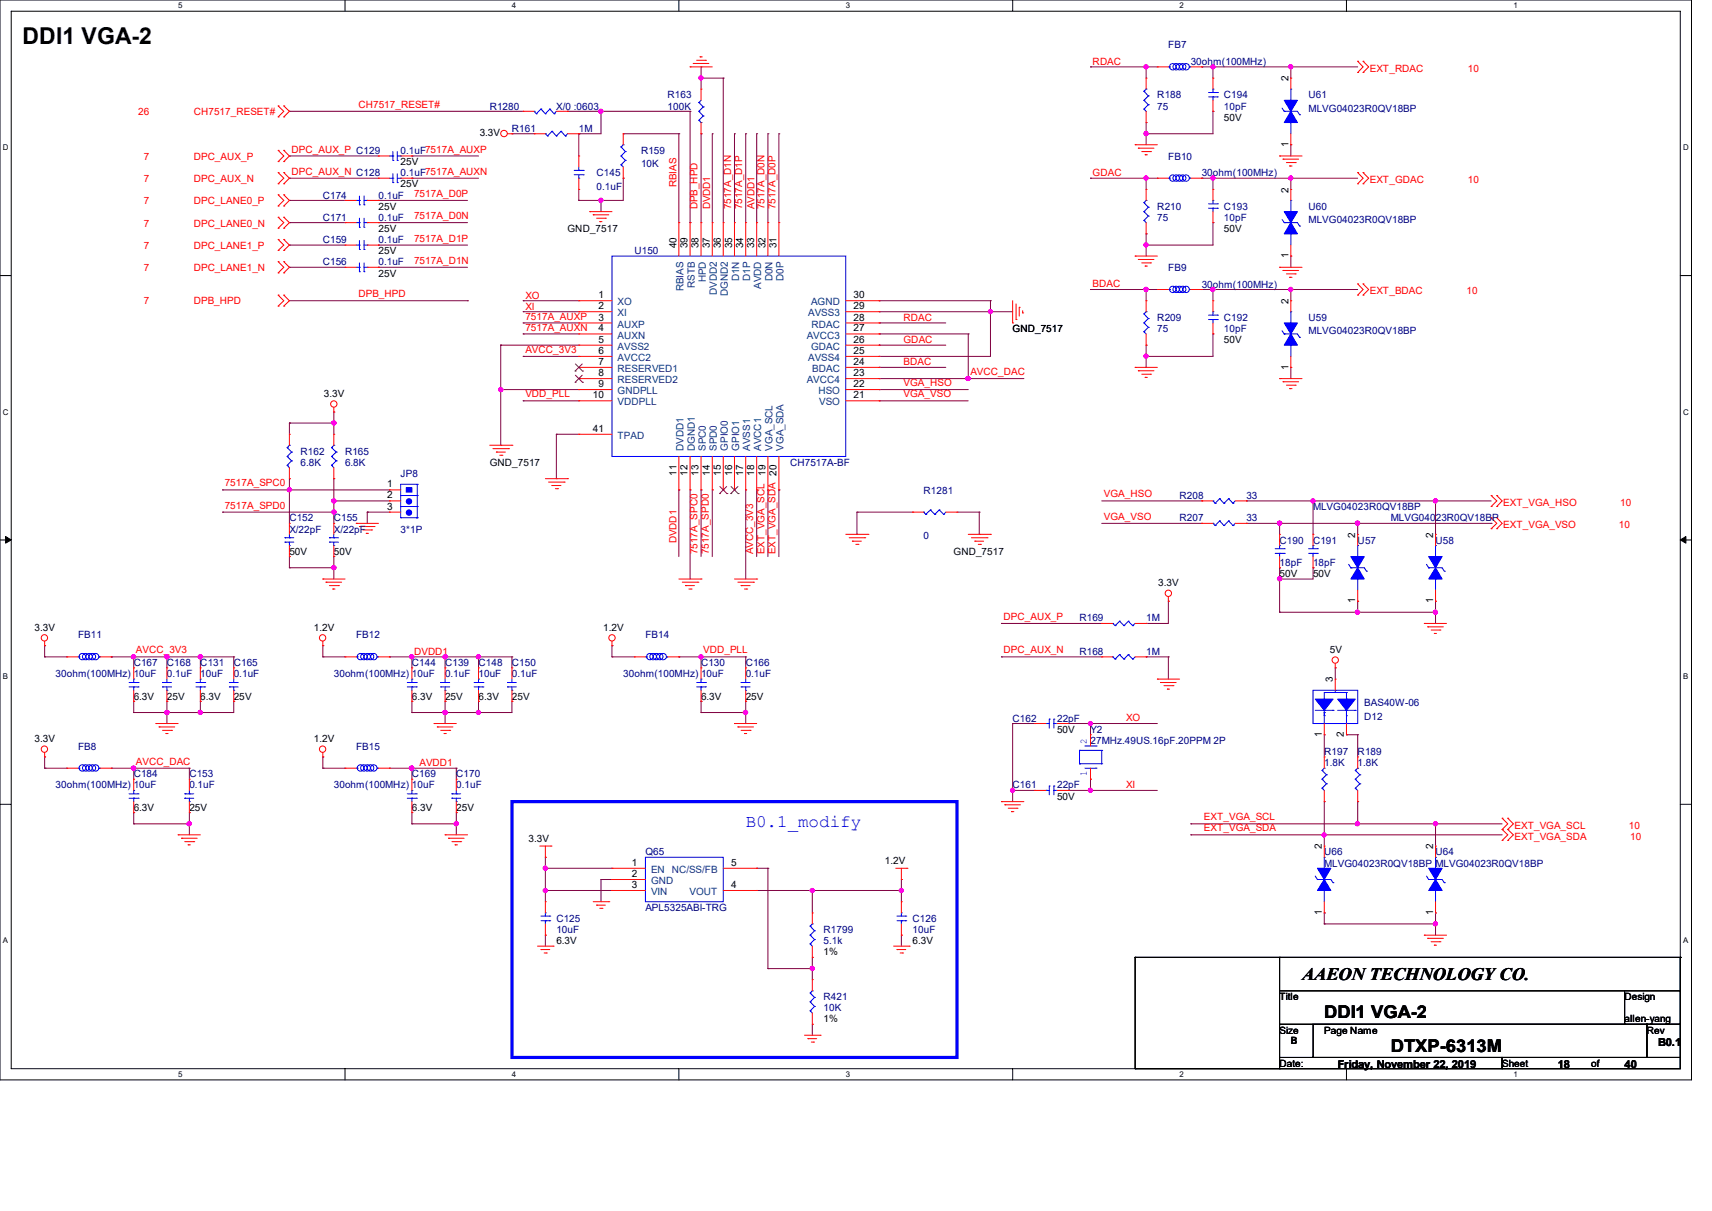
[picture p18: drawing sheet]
<svg xmlns="http://www.w3.org/2000/svg" width="297mm" height="210mm" viewBox="0 0 297 210" stroke-linecap="round" stroke-linejoin="round" font-family="sans-serif">
<defs><g id="words">
<text font-size="4" x="3.9" y="7.6">DDI1 VGA-2</text>
<text font-size="3" fill="#00f" x="129.4" y="143.3">B0.1_modify</text>
<g font-size="3">
<text x="225.9" y="169.9">AAEON TECHNOLOGY CO.</text>
<text x="229.7" y="176.6">DDI1 VGA-2</text>
<text x="241.3" y="182.4">DTXP-6313M</text>
</g>
<g font-size="1.9">
<text x="232.1" y="185.2">Friday, November 22, 2019</text>
<text x="270.3" y="185.2">18</text>
<text x="281.9" y="185.2">40</text>
<text x="287.7" y="181.3">B0.1</text>
</g>
<g font-size="1.7" fill="#f00">
<text x="189.6" y="11.2">RDAC</text>
<text x="237.7" y="12.4">EXT_RDAC</text>
<text x="254.6" y="12.4">10</text>
<text x="24" y="20">26</text>
<text x="33.6" y="20">CH7517_RESET#</text>
<text x="62.2" y="18.7">CH7517_RESET#</text>
<text x="24.9" y="27.7">7</text>
<text x="33.6" y="27.7">DPC_AUX_P</text>
<text x="50.6" y="26.5">DPC_AUX_P C129</text>
<text x="24.9" y="31.5">7</text>
<text x="24.9" y="35.4">7</text>
<text x="33.6" y="31.5">DPC_AUX_N</text>
<text x="33.6" y="35.4">DPC_LANE0_P</text>
<text x="50.6" y="30.3">DPC_AUX_N C128</text>
<text x="71.8" y="34.2">7517A_D0P</text>
<text x="117.4" y="32.5" transform="rotate(-90 117.4 32.5)">RBIAS</text>
<text x="189.6" y="30.5">GDAC</text>
<text x="237.7" y="31.7">EXT_GDAC</text>
<text x="254.6" y="31.7">10</text>
<text x="24.9" y="39.3">7</text>
<text x="33.6" y="39.3">DPC_LANE0_N</text>
<text x="71.8" y="38">7517A_D0N</text>
<text x="71.8" y="41.9">7517A_D1P</text>
<text x="121" y="36.3" transform="rotate(-90 121 36.3)">DPB_HPD</text>
<text x="123.2" y="36.3" transform="rotate(-90 123.2 36.3)">DVDD1</text>
<text x="126.8" y="36.3" transform="rotate(-90 126.8 36.3)">7517A_D1N</text>
<text x="128.8" y="36.3" transform="rotate(-90 128.8 36.3)">7517A_D1P</text>
<text x="130.9" y="36.3" transform="rotate(-90 130.9 36.3)">AVDD1</text>
<text x="132.6" y="36.3" transform="rotate(-90 132.6 36.3)">7517A_D0N</text>
<text x="134.5" y="36.3" transform="rotate(-90 134.5 36.3)">7517A_D0P</text>
<text x="24.9" y="43.1">7</text>
<text x="24.9" y="47">7</text>
<text x="33.6" y="43.1">DPC_LANE1_P</text>
<text x="33.6" y="47">DPC_LANE1_N</text>
<text x="71.8" y="45.8">7517A_D1N</text>
<text x="24.9" y="52.8">7</text>
<text x="33.6" y="52.8">DPB_HPD</text>
<text x="62.2" y="51.6">DPB_HPD</text>
<text x="91.1" y="51.8">XO</text>
<text x="91.1" y="53.7">XI</text>
<text x="189.6" y="49.8">BDAC</text>
<text x="237.7" y="51.1">EXT_BDAC</text>
<text x="254.4" y="51.1">10</text>
<text x="91.1" y="55.4">7517A_AUXP</text>
<text x="91.1" y="57.3">7517A_AUXN</text>
<text x="156.8" y="55.6">RDAC</text>
<text x="156.8" y="59.5">GDAC</text>
<text x="91.1" y="61.2">AVCC_3V3</text>
<text x="156.8" y="63.3">BDAC</text>
<text x="168.4" y="65.1">AVCC_DAC</text>
<text x="91.1" y="68.9">VDD_PLL</text>
<text x="156.8" y="67">VGA_HSO</text>
<text x="156.8" y="68.9">VGA_VSO</text>
<text x="39" y="88.2">7517A_SPD0</text>
<text x="39" y="84.4">7517A_SPC0</text>
<text x="191.5" y="86.3">VGA_HSO</text>
<text x="260.8" y="87.7">EXT_VGA_HSO</text>
<text x="281.1" y="87.7">10</text>
<text x="117.4" y="94.2" transform="rotate(-90 117.4 94.2)">DVDD1</text>
<text x="191.5" y="90.2">VGA_VSO</text>
<text x="260.8" y="91.6">EXT_VGA_VSO</text>
<text x="280.9" y="91.6">10</text>
<text x="121" y="96.1" transform="rotate(-90 121 96.1)">7517A_SPC0</text>
<text x="123" y="96.1" transform="rotate(-90 123 96.1)">7517A_SPD0</text>
<text x="130.7" y="96.1" transform="rotate(-90 130.7 96.1)">AVCC_3V3</text>
<text x="132.6" y="96.1" transform="rotate(-90 132.6 96.1)">EXT_VGA_SCL</text>
<text x="134.5" y="96.1" transform="rotate(-90 134.5 96.1)">EXT_VGA_SDA 20</text>
<text x="174.1" y="107.5">DPC_AUX_P</text>
<text x="23.6" y="113.3">AVCC_3V3</text>
<text x="71.8" y="113.5">DVDD1</text>
<text x="122" y="113.3">VDD_PLL</text>
<text x="174.1" y="113.3">DPC_AUX_N</text>
<text x="195.4" y="125.1">XO</text>
<text x="23.6" y="132.6">AVCC_DAC</text>
<text x="72.8" y="132.8">AVDD1</text>
<text x="195.4" y="136.7">XI</text>
<text x="208.9" y="142.3">EXT_VGA_SCL</text>
<text x="262.8" y="143.7">EXT_VGA_SCL</text>
<text x="282.6" y="143.7">10</text>
<text x="208.9" y="144.2">EXT_VGA_SDA</text>
<text x="262.8" y="145.6">EXT_VGA_SDA</text>
<text x="282.8" y="145.6">10</text>
</g>
<g font-size="1.7" fill="#000080">
<text x="202.7" y="8.4">FB7</text>
<text x="206.6" y="11.3">30ohm(100MHz)</text>
<text x="115.8" y="17.1">R163</text>
<text x="200.8" y="17.1">R188</text>
<text x="212.3" y="17.1">C194</text>
<text x="227" y="17.1">U61</text>
<text x="85" y="19">R1280</text>
<text x="88.8" y="22.9">R161</text>
<text x="96.5" y="19">X/0 :0603</text>
<text x="100.4" y="22.9">1M</text>
<text x="115.8" y="19">100K</text>
<text x="200.8" y="19">75</text>
<text x="212.3" y="19">10pF</text>
<text x="227" y="19.4">MLVG04023R0QV18BP</text>
<text x="69.5" y="26.7">0.1uF7517A_AUXP</text>
<text x="111.2" y="26.7">R159</text>
<text x="111.2" y="29">10K</text>
<text x="202.7" y="27.7">FB10</text>
<text x="56" y="34.5">C174</text>
<text x="65.7" y="34.5">0.1uF</text>
<text x="69.5" y="30.6">0.1uF7517A_AUXN</text>
<text x="103.5" y="30.6">C145</text>
<text x="103.5" y="32.9">0.1uF</text>
<text x="208.5" y="30.6">30ohm(100MHz)</text>
<text x="56" y="38.3">C171</text>
<text x="65.7" y="38.3">0.1uF</text>
<text x="200.8" y="36.4">R210</text>
<text x="200.8" y="38.3">75</text>
<text x="212.3" y="36.4">C193</text>
<text x="212.3" y="38.3">10pF</text>
<text x="227" y="36.4">U60</text>
<text x="227" y="38.7">MLVG04023R0QV18BP</text>
<text x="56" y="42.2">C159</text>
<text x="56" y="46">C156</text>
<text x="65.7" y="42.2">0.1uF</text>
<text x="65.7" y="46">0.1uF</text>
<text x="110.1" y="44.1">U150</text>
<text x="202.7" y="47">FB9</text>
<text x="208.5" y="49.9">30ohm(100MHz)</text>
<text x="200.8" y="55.7">R209</text>
<text x="200.8" y="57.6">75</text>
<text x="212.3" y="55.7">C192</text>
<text x="212.3" y="57.6">10pF</text>
<text x="227" y="55.7">U59</text>
<text x="227" y="58">MLVG04023R0QV18BP</text>
<text x="52.2" y="78.8">R162</text>
<text x="52.2" y="80.8">6.8K</text>
<text x="59.9" y="78.8">R165</text>
<text x="59.9" y="80.8">6.8K</text>
<text x="69.5" y="82.7">JP8</text>
<text x="137.1" y="80.8">CH7517A-BF</text>
<text x="160.2" y="85.6">R1281</text>
<text x="204.6" y="86.6">R208</text>
<text x="216.2" y="86.6">33</text>
<text x="227.8" y="88.5">MLVG04023R0QV18BP</text>
<text x="50.2" y="90.4">C152</text>
<text x="50.2" y="92.4">X/22pF</text>
<text x="57.9" y="90.4">C155</text>
<text x="57.9" y="92.4">X/22pF</text>
<text x="69.5" y="92.4">3*1P</text>
<text x="160.2" y="93.5">0</text>
<text x="204.6" y="90.4">R207</text>
<text x="216.2" y="90.4">33</text>
<text x="222" y="94.3">C190</text>
<text x="227.8" y="94.3">C191</text>
<text x="235.5" y="94.3">U57</text>
<text x="241.3" y="90.4">MLVG04023R0QV18BP</text>
<text x="249" y="94.3">U58</text>
<text x="222" y="98.1">18pF</text>
<text x="227.8" y="98.1">18pF</text>
<text x="187.3" y="107.8">R169</text>
<text x="198.8" y="107.8">1M</text>
<text x="13.5" y="110.7">FB11</text>
<text x="61.8" y="110.7">FB12</text>
<text x="112" y="110.7">FB14</text>
<text x="187.3" y="113.6">R168</text>
<text x="198.8" y="113.6">1M</text>
<text x="9.7" y="117.4">30ohm(100MHz) 10uF</text>
<text x="23.2" y="115.5">C167</text>
<text x="29" y="115.5">C168</text>
<text x="29" y="117.4">0.1uF</text>
<text x="34.8" y="115.5">C131</text>
<text x="34.8" y="117.4">10uF</text>
<text x="40.6" y="115.5">C165</text>
<text x="40.6" y="117.4">0.1uF</text>
<text x="57.9" y="117.4">30ohm(100MHz) 10uF</text>
<text x="71.5" y="115.5">C144</text>
<text x="77.2" y="115.5">C139</text>
<text x="77.2" y="117.4">0.1uF</text>
<text x="83" y="115.5">C148</text>
<text x="83" y="117.4">10uF</text>
<text x="88.8" y="115.5">C150</text>
<text x="88.8" y="117.4">0.1uF</text>
<text x="108.1" y="117.4">30ohm(100MHz) 10uF</text>
<text x="121.6" y="115.5">C130</text>
<text x="129.4" y="115.5">C166</text>
<text x="129.4" y="117.4">0.1uF</text>
<text x="175.7" y="125.2">C162</text>
<text x="183.4" y="125.2">22pF</text>
<text x="236.7" y="124.8">D12</text>
<text x="236.7" y="122.5">BAS40W-06</text>
<text x="13.5" y="130">FB8</text>
<text x="61.8" y="130">FB15</text>
<text x="189.2" y="127.1">Y2</text>
<text x="189.2" y="129">27MHz.49US.16pF.20PPM 2P</text>
<text x="229.7" y="131">R197</text>
<text x="235.5" y="131">R189</text>
<text x="9.7" y="136.7">30ohm(100MHz) 10uF</text>
<text x="23.2" y="134.8">C184</text>
<text x="32.8" y="134.8">C153</text>
<text x="32.8" y="136.7">0.1uF</text>
<text x="57.9" y="136.7">30ohm(100MHz) 10uF</text>
<text x="71.5" y="134.8">C169</text>
<text x="79.2" y="134.8">C170</text>
<text x="79.2" y="136.7">0.1uF</text>
<text x="175.7" y="136.7">C161</text>
<text x="183.4" y="136.7">22pF</text>
<text x="229.7" y="132.9">1.8K</text>
<text x="235.5" y="132.9">1.8K</text>
<text x="112" y="148.3">Q65</text>
<text x="229.7" y="148.3">U66</text>
<text x="249" y="148.3">U64</text>
<text x="229.7" y="150.3">MLVG04023R0QV18BP MLVG04023R0QV18BP</text>
<text x="96.5" y="159.9">C125</text>
<text x="96.5" y="161.8">10uF</text>
<text x="112" y="158">APL5325ABI-TRG</text>
<text x="142.9" y="161.8">R1799</text>
<text x="158.3" y="159.9">C126</text>
<text x="158.3" y="161.8">10uF</text>
<text x="142.9" y="163.8">5.1k</text>
<text x="142.9" y="173.4">R421</text>
<text x="142.9" y="175.3">10K</text>
</g>
<g font-size="1.7">
<text x="223.5" y="14.1" transform="rotate(-90 223.5 14.1)">2</text>
<text x="83.2" y="23.6">3.3V</text>
<text x="212.3" y="20.9">50V</text>
<text x="69.5" y="28.7">25V</text>
<text x="223.5" y="25.5" transform="rotate(-90 223.5 25.5)">1</text>
<text x="69.5" y="32.5">25V</text>
<text x="223.5" y="33.4" transform="rotate(-90 223.5 33.4)">2</text>
<text x="65.7" y="40.2">25V</text>
<text x="65.7" y="36.4">25V</text>
<text x="98.5" y="40.2">GND_7517</text>
<text x="212.3" y="40.2">50V</text>
<text x="65.7" y="44.1">25V</text>
<text x="65.7" y="48">25V</text>
<text x="117.3" y="43.1" transform="rotate(-90 117.3 43.1)">40</text>
<text x="119.3" y="43.1" transform="rotate(-90 119.3 43.1)">39</text>
<text x="121.2" y="43.1" transform="rotate(-90 121.2 43.1)">38</text>
<text x="123.1" y="43.1" transform="rotate(-90 123.1 43.1)">37</text>
<text x="125" y="43.1" transform="rotate(-90 125 43.1)">36</text>
<text x="127" y="43.1" transform="rotate(-90 127 43.1)">35</text>
<text x="128.9" y="43.1" transform="rotate(-90 128.9 43.1)">34</text>
<text x="130.8" y="43.1" transform="rotate(-90 130.8 43.1)">33</text>
<text x="132.8" y="43.1" transform="rotate(-90 132.8 43.1)">32</text>
<text x="134.7" y="43.1" transform="rotate(-90 134.7 43.1)">31</text>
<text x="223.5" y="44.8" transform="rotate(-90 223.5 44.8)">1</text>
<text x="103.8" y="51.7">1</text>
<text x="103.8" y="53.6">2</text>
<text x="148.1" y="53.6">29</text>
<text x="148.1" y="51.7">30</text>
<text x="223.5" y="52.7" transform="rotate(-90 223.5 52.7)">2</text>
<text x="103.8" y="55.6">3</text>
<text x="103.8" y="57.5">4</text>
<text x="103.8" y="59.4">5</text>
<text x="148.1" y="59.4">26</text>
<text x="148.1" y="57.5">27</text>
<text x="148.1" y="55.6">28</text>
<text x="175.7" y="57.6">GND_7517</text>
<text x="212.3" y="59.5">50V</text>
<text x="103.8" y="61.4">6</text>
<text x="103.8" y="63.3">7</text>
<text x="103.8" y="65.2">8</text>
<text x="148.1" y="65.2">23</text>
<text x="148.1" y="63.3">24</text>
<text x="148.1" y="61.4">25</text>
<text x="223.5" y="64.1" transform="rotate(-90 223.5 64.1)">1</text>
<text x="56.2" y="68.8">3.3V</text>
<text x="102.9" y="69.1">10</text>
<text x="103.8" y="67.1">9</text>
<text x="148.1" y="69.1">21</text>
<text x="148.1" y="67.1">22</text>
<text x="102.9" y="74.9">41</text>
<text x="85" y="80.8">GND_7517</text>
<text x="117.3" y="82.5" transform="rotate(-90 117.3 82.5)">11</text>
<text x="119.3" y="82.5" transform="rotate(-90 119.3 82.5)">12</text>
<text x="121.2" y="82.5" transform="rotate(-90 121.2 82.5)">13</text>
<text x="123.1" y="82.5" transform="rotate(-90 123.1 82.5)">14</text>
<text x="125" y="82.5" transform="rotate(-90 125 82.5)">15</text>
<text x="127" y="82.5" transform="rotate(-90 127 82.5)">16</text>
<text x="128.9" y="82.5" transform="rotate(-90 128.9 82.5)">17</text>
<text x="130.8" y="82.5" transform="rotate(-90 130.8 82.5)">18</text>
<text x="132.8" y="82.5" transform="rotate(-90 132.8 82.5)">19</text>
<text x="67.2" y="84.5">1</text>
<text x="67.2" y="86.4">2</text>
<text x="67.2" y="88.4">3</text>
<text x="235.1" y="93.3" transform="rotate(-90 235.1 93.3)">2</text>
<text x="248.6" y="93.3" transform="rotate(-90 248.6 93.3)">2</text>
<text x="50.2" y="96.2">50V</text>
<text x="57.9" y="96.2">50V</text>
<text x="165.4" y="96.2">GND_7517</text>
<text x="201" y="101.6">3.3V</text>
<text x="222" y="100.1">50V</text>
<text x="227.8" y="100.1">50V</text>
<text x="235.1" y="104.6" transform="rotate(-90 235.1 104.6)">1</text>
<text x="248.6" y="104.6" transform="rotate(-90 248.6 104.6)">1</text>
<text x="6" y="109.3">3.3V</text>
<text x="54.4" y="109.3">1.2V</text>
<text x="104.6" y="109.3">1.2V</text>
<text x="230.7" y="113.2">5V</text>
<text x="231.2" y="118.4" transform="rotate(-90 231.2 118.4)">3</text>
<text x="23.2" y="121.3">6.3V</text>
<text x="29" y="121.3">25V</text>
<text x="34.8" y="121.3">6.3V</text>
<text x="40.6" y="121.3">25V</text>
<text x="71.5" y="121.3">6.3V</text>
<text x="77.2" y="121.3">25V</text>
<text x="83" y="121.3">6.3V</text>
<text x="88.8" y="121.3">25V</text>
<text x="121.6" y="121.3">6.3V</text>
<text x="129.4" y="121.3">25V</text>
<text x="6" y="128.6">3.3V</text>
<text x="54.4" y="128.6">1.2V</text>
<text x="183.4" y="127.1">50V</text>
<text x="229.3" y="127.8" transform="rotate(-90 229.3 127.8)">1</text>
<text x="233.2" y="127.8" transform="rotate(-90 233.2 127.8)">2</text>
<text x="23.2" y="140.6">6.3V</text>
<text x="32.8" y="140.6">25V</text>
<text x="71.5" y="140.6">6.3V</text>
<text x="79.2" y="140.6">25V</text>
<text x="183.4" y="138.7">50V</text>
<text x="91.7" y="146">3.3V</text>
<text x="153.5" y="149.9">1.2V</text>
<text x="229.3" y="147.3" transform="rotate(-90 229.3 147.3)">2</text>
<text x="248.6" y="147.3" transform="rotate(-90 248.6 147.3)">2</text>
<text x="109.6" y="150.2">1</text>
<text x="109.6" y="152.1">2</text>
<text x="109.6" y="154">3</text>
<text x="126.8" y="154">4</text>
<text x="126.8" y="150.2">5</text>
<text x="229.3" y="158.7" transform="rotate(-90 229.3 158.7)">1</text>
<text x="248.6" y="158.7" transform="rotate(-90 248.6 158.7)">1</text>
<text x="96.5" y="163.8">6.3V</text>
<text x="142.9" y="165.7">1%</text>
<text x="158.3" y="163.8">6.3V</text>
<text x="222" y="173.4">Title</text>
<text x="281.8" y="173.4">Design</text>
<text x="142.9" y="177.3">1%</text>
<text x="222" y="179.2">Size</text>
<text x="229.7" y="179.2">Page Name</text>
<text x="281.8" y="177.3">allen-yang</text>
<text x="285.7" y="179.2">Rev</text>
<text x="222" y="185">Date:</text>
<text x="223.9" y="181.1">B</text>
<text x="260.6" y="185">Sheet</text>
<text x="276" y="185">of</text>
</g>
<g font-size="1.7" fill="#004080">
<text x="107.1" y="53">XO</text>
<text x="118.6" y="50.5" transform="rotate(-90 118.6 50.5)">RBIAS</text>
<text x="120.5" y="50" transform="rotate(-90 120.5 50)">RSTB</text>
<text x="122.4" y="49" transform="rotate(-90 122.4 49)">HPD</text>
<text x="124.4" y="51.2" transform="rotate(-90 124.4 51.2)">DVDD2</text>
<text x="126.3" y="51.4" transform="rotate(-90 126.3 51.4)">DGND2</text>
<text x="128.2" y="48.8" transform="rotate(-90 128.2 48.8)">D1N</text>
<text x="130.2" y="48.7" transform="rotate(-90 130.2 48.7)">D1P</text>
<text x="132.1" y="50.1" transform="rotate(-90 132.1 50.1)">AVDD</text>
<text x="134" y="48.8" transform="rotate(-90 134 48.8)">D0N</text>
<text x="135.9" y="48.7" transform="rotate(-90 135.9 48.7)">D0P</text>
<text x="140.7" y="53">AGND</text>
<text x="107.1" y="54.9">XI</text>
<text x="107.1" y="56.8">AUXP</text>
<text x="107.1" y="58.7">AUXN</text>
<text x="140" y="58.7">AVCC3</text>
<text x="140.2" y="54.9">AVSS3</text>
<text x="140.8" y="56.8">RDAC</text>
<text x="107.1" y="60.7">AVSS2</text>
<text x="107.1" y="62.6">AVCC2</text>
<text x="107.1" y="64.5">RESERVED1</text>
<text x="140.2" y="62.6">AVSS4</text>
<text x="140.7" y="60.7">GDAC</text>
<text x="140.9" y="64.5">BDAC</text>
<text x="107.1" y="66.5">RESERVED2</text>
<text x="107.1" y="68.4">GNDPLL</text>
<text x="107.1" y="70.3">VDDPLL</text>
<text x="140" y="66.5">AVCC4</text>
<text x="142" y="68.4">HSO</text>
<text x="142.1" y="70.3">VSO</text>
<text x="107.1" y="76.1">TPAD</text>
<text x="118.6" y="78.2" transform="rotate(-90 118.6 78.2)">DVDD1</text>
<text x="120.5" y="78.2" transform="rotate(-90 120.5 78.2)">DGND1</text>
<text x="122.4" y="78.2" transform="rotate(-90 122.4 78.2)">SPC0</text>
<text x="124.4" y="78.2" transform="rotate(-90 124.4 78.2)">SPD0</text>
<text x="126.3" y="78.2" transform="rotate(-90 126.3 78.2)">GPIO0</text>
<text x="128.2" y="78.2" transform="rotate(-90 128.2 78.2)">GPIO1</text>
<text x="130.2" y="78.2" transform="rotate(-90 130.2 78.2)">AVSS1</text>
<text x="132.1" y="78.2" transform="rotate(-90 132.1 78.2)">AVCC1</text>
<text x="134" y="78.2" transform="rotate(-90 134 78.2)">VGA_SCL</text>
<text x="135.9" y="78.2" transform="rotate(-90 135.9 78.2)">VGA_SDA</text>
<text x="112.9" y="151.4">EN NC/SS/FB</text>
<text x="112.9" y="153.3">GND</text>
<text x="112.9" y="155.2">VIN</text>
<text x="119.6" y="155.2">VOUT</text>
</g>
<g font-size="1.7" fill="#00f">
<text x="188.5" y="128.9" transform="rotate(-90 188.5 128.9)">2</text>
<text x="188.5" y="134.6" transform="rotate(-90 188.5 134.6)">1</text>
</g>
<g font-size="1.4">
<text x="30.9" y="1.4">5</text>
<text x="88.8" y="1.4">4</text>
<text x="146.7" y="1.4">3</text>
<text x="204.6" y="1.4">2</text>
<text x="262.6" y="1.4">1</text>
<text x=".5" y="26.1">D</text>
<text x="292" y="26.1">D</text>
<text x=".5" y="71.9">C</text>
<text x="292" y="71.9">C</text>
<text x=".5" y="117.8">B</text>
<text x="292" y="117.8">B</text>
<text x=".5" y="163.6">A</text>
<text x="292" y="163.6">A</text>
<text x="30.9" y="186.8">5</text>
<text x="88.8" y="186.8">4</text>
<text x="146.7" y="186.8">3</text>
<text x="204.6" y="186.8">2</text>
<text x="262.6" y="186.8">1</text>
</g>
</g></defs>
<path d="M0 0h293.5v187.3h-293.5zM1.9 1.9h289.6v183.4h-289.6z" fill="none" stroke="#000" stroke-width=".17"/>
<g fill="#fff">
<path d="M30.9 .2h.8v1.5h-.8z"/>
<path d="M30.9 185.5h.8v1.6h-.8z"/>
</g>
<path d="M59.9 0v1.9M59.9 185.3v2" fill="none" stroke="#000" stroke-width=".17"/>
<g fill="#fff">
<path d="M88.8 .2h.8v1.5h-.8z"/>
<path d="M88.8 185.5h.8v1.6h-.8z"/>
</g>
<path d="M117.8 0v1.9M117.8 185.3v2" fill="none" stroke="#000" stroke-width=".17"/>
<g fill="#fff">
<path d="M146.7 .2h.8v1.5h-.8z"/>
<path d="M146.7 185.5h.8v1.6h-.8z"/>
</g>
<path d="M175.7 0v1.9M175.7 185.3v2" fill="none" stroke="#000" stroke-width=".17"/>
<g fill="#fff">
<path d="M204.6 .2h.8v1.5h-.8z"/>
<path d="M204.6 185.5h.8v1.6h-.8z"/>
</g>
<path d="M233.6 0v1.9M233.6 185.3v2" fill="none" stroke="#000" stroke-width=".17"/>
<g fill="#fff">
<path d="M262.6 .2h.7v1.5h-.7z"/>
<path d="M262.6 185.5h.7v1.6h-.7z"/>
<path d="M.5 24.8h1v1.6h-1z"/>
<path d="M292 24.8h1v1.6h-1z"/>
<path d="M.5 70.7h1v1.5h-1z"/>
<path d="M292 70.7h1v1.5h-1z"/>
</g>
<path d="M0 47.8h1.9M291.5 47.8h2" fill="none" stroke="#000" stroke-width=".17"/>
<g fill="#fff">
<path d="M.5 116.5h.9v1.6h-.9z"/>
<path d="M292 116.5h.9v1.6h-.9z"/>
</g>
<path d="M0 93.6h1.9M291.5 93.6h2" fill="none" stroke="#000" stroke-width=".17"/>
<path d="M1 93l.9 .6-.9 .6zM291.5 93.6l1-.6v1.2z" fill="#000" stroke="#000" stroke-width=".17"/>
<g fill="#fff">
<path d="M.5 162.4h.9v1.5h-.9z"/>
<path d="M292 162.4h.9v1.5h-.9z"/>
</g>
<g fill="none" stroke="#000" stroke-width=".17">
<path d="M0 139.5h1.9M291.5 139.5h2M196.9 166h.1M196.9 166h94.6M196.9 166v19.3M222 171.8h69.5v5.8h-69.5zM222 166h.1M222 166v5.8M222 177.6v5.8M227.8 177.6h57.9v5.8h-57.9zM281.9 177.6h.1M281.9 171.8v5.8"/>
<path d="M285.7 177.6h5.8v5.8h-5.8zM291.5 166h.1M291.5 166v5.8M196.9 185.3h.1M196.9 185.3h25.1M222 183.4h38.6v1.9h-38.6zM222 183.4h.1M222 185.3h.1M260.6 183.4h30.9v1.9h-30.9z"/>
</g>
<path d="M88.8 139h77.2v44.4h-77.2z" fill="none" stroke="#00f" stroke-width=".55"/>
<g fill="none" stroke="#800040" stroke-width=".17">
<path d="M50.2 19.3h.1M50.2 19.3h40.6M98.5 19.3h.1M98.5 19.3h21.2M104.3 19.3h.1M104.3 19.3v3.9h-3.9M119.7 19.3h.1M119.7 19.3v19.3M121.6 11.6h.1M121.6 13.5h.1M121.6 11.6v3.9M121.6 13.5h3.9"/>
<path d="M125.5 13.5h.1M125.5 13.5v25.1M189.2 11.6h.1M189.2 11.6h11.6M198.8 11.6h.1M198.8 11.6v1.9M208.5 11.6h.1M208.5 11.6h27M210.4 11.6h.1M210.4 19.3h.1M210.4 11.6v1.9M210.4 19.3v3.9h-11.6"/>
<path d="M223.9 11.6h.1M223.9 11.6v1.9M50.2 38.6h.1M50.2 27.1h.1M50.2 30.9h.1M50.2 34.8h.1M50.2 30.9h15.5M50.2 38.6h9.7M50.2 27.1h15.5M50.2 34.8h9.7M65.7 38.6h.1M65.7 34.8h.1"/>
<path d="M65.7 38.6h15.4M65.7 34.8h15.4M71.5 27.1h.1M71.5 30.9h.1M71.5 30.9h11.5M71.5 27.1h11.5M88.8 23.2h.1M88.8 23.2h3.9M100.4 23.2h.1M100.4 34.8h.1M100.4 23.2v3.9M100.4 32.9v1.9"/>
<path d="M104.3 34.8h.1M104.3 34.8v1.9M108.1 23.2h.1M108.1 30.9h.1M108.1 23.2h9.7M108.1 30.9v3.9h-7.7M117.8 23.2h.1M117.8 23.2v15.4M119.7 38.6h.1M121.6 23.2h.1M121.6 23.2v15.4M123.6 23.2h.1"/>
<path d="M123.6 23.2v15.4M127.4 23.2h.1M127.4 23.2v15.4M129.4 23.2h.1M129.4 23.2v15.4M131.3 23.2h.1M131.3 23.2v15.4M133.2 23.2h.1M133.2 23.2v15.4M135.1 23.2h.1M135.1 23.2v15.4M189.2 30.9h.1"/>
<path d="M189.2 30.9h11.6M198.8 23.2h.1M198.8 21.3h.1M198.8 30.9h.1M198.8 21.3v3.8M198.8 30.9v2M208.5 30.9h.1M208.5 30.9h27M210.4 38.6h.1M210.4 30.9h.1M210.4 30.9v2M210.4 38.6v3.9h-11.6"/>
<path d="M223.9 30.9h.1M223.9 25.1h.1M223.9 25.1v2M223.9 30.9v2M50.2 42.5h.1M50.2 46.4h.1M50.2 42.5h9.7M50.2 46.4h9.7M50.2 52.2h30.9M65.7 42.5h.1M65.7 46.4h.1M65.7 42.5h15.4"/>
<path d="M65.7 46.4h15.4M81.1 52.2h.1M86.9 59.9h.1M86.9 59.9h13.5M86.9 59.9v17.3M90.8 52.2h.1M90.8 54.1h.1M90.8 56h.1M90.8 57.9h.1M90.8 56h9.6M90.8 52.2h9.6M90.8 54.1h9.6"/>
<path d="M90.8 57.9h9.6M152.5 56h.1M152.5 59.9h.1M152.5 52.2h.1M152.5 54.1h.1M152.5 57.9h.1M152.5 56h11.6M152.5 59.9h11.6M152.5 52.2h19.3M152.5 54.1h23.2M152.5 57.9h15.5M168 57.9h.1"/>
<path d="M168 57.9v7.8M171.8 54.1h.1M171.8 52.2h.1M171.8 52.2v9.6h-19.3M189.2 50.2h.1M189.2 50.2h11.6M198.8 42.5h.1M198.8 40.6h.1M198.8 50.2h.1M198.8 59.9h.1M198.8 40.6v3.8M198.8 50.2v2"/>
<path d="M198.8 59.9v3.8M208.5 50.2h.1M208.5 50.2h27M210.4 57.9h.1M210.4 50.2h.1M210.4 50.2v2M210.4 57.9v3.9h-11.6M223.9 50.2h.1M223.9 44.4h.1M223.9 44.4v2M223.9 50.2v2M50.2 73.4h.1"/>
<path d="M50.2 73.4v1.9M50.2 73.4h7.7M57.9 73.4h.1M57.9 71.5h.1M57.9 71.5v3.8M86.9 67.6h.1M86.9 77.2h.1M86.9 67.6h13.5M90.8 69.5h.1M90.8 61.8h.1M90.8 61.8h9.6M90.8 69.5h9.6"/>
<path d="M96.5 75.3h.1M96.5 75.3h3.9M96.5 75.3v7.7M152.5 63.7h.1M152.5 67.6h.1M152.5 69.5h.1M152.5 65.7h.1M152.5 61.8h.1M152.5 69.5h15.5M152.5 63.7h11.6M152.5 67.6h15.5M152.5 65.7h25.1"/>
<path d="M168 65.7h.1M198.8 61.8h.1M223.9 63.7h.1M223.9 63.7v2M38.6 88.8h.1M38.6 85h.1M38.6 88.8h19.3M38.6 85h29M50.2 83h.1M50.2 98.5h.1M50.2 96.5h.1M50.2 85h.1"/>
<path d="M50.2 83v7.8M50.2 96.5v2M50.2 98.5h7.7M57.9 86.9h.1M57.9 96.5h.1M57.9 83h.1M57.9 98.5h.1M57.9 88.8h.1M57.9 86.9h9.7M57.9 83v7.8M57.9 96.5v3.9M63.7 88.8h.1"/>
<path d="M63.7 88.8h3.9M63.7 88.8v2M96.5 83h.1M117.8 85h.1M117.8 85v11.5M119.7 85h.1M119.7 85v15.4M121.6 85h.1M121.6 85v11.5M123.6 85h.1M123.6 85v11.5M129.4 85h.1"/>
<path d="M129.4 85v15.4M131.3 85h.1M131.3 85v11.5M133.2 85h.1M133.2 85v11.5M135.1 85h.1M135.1 85v11.5M148.7 88.8h.1M148.7 92.7h.1M148.7 88.8h9.6M148.7 88.8v3.9M166 88.8h3.9"/>
<path d="M169.9 88.8h.1M169.9 92.7h.1M169.9 88.8v3.9M191.1 86.9h17.4M191.1 90.8h17.4M208.5 90.8h.1M208.5 86.9h.1M216.2 86.9h.1M216.2 90.8h.1M216.2 86.9h42.5M216.2 90.8h42.5M222 90.8h.1"/>
<path d="M222 98.5h.1M222 90.8v1.9M222 98.5v7.7M227.8 86.9h.1M227.8 98.5h.1M227.8 86.9v5.8M227.8 98.5v1.9h-5.8M235.5 90.8h.1M235.5 90.8v1.9M249 86.9h.1M249 86.9v5.8M258.7 90.8h.1"/>
<path d="M7.7 113.9h.1M7.7 112h.1M7.7 113.9h3.9M7.7 112v1.9M19.3 113.9h.1M19.3 113.9h21.3M23.2 113.9h.1M23.2 113.9v1.9M29 113.9h.1M29 113.9v1.9M34.8 113.9h.1M34.8 113.9v1.9"/>
<path d="M40.6 113.9h.1M40.6 113.9v1.9M56 113.9h.1M56 112h.1M56 113.9h3.9M56 112v1.9M67.6 113.9h.1M67.6 113.9h21.2M71.5 113.9h.1M71.5 113.9v1.9M77.2 113.9h.1M77.2 113.9v1.9"/>
<path d="M83 113.9h.1M83 113.9v1.9M88.8 113.9h.1M88.8 113.9v1.9M106.2 113.9h.1M106.2 112h.1M106.2 113.9h3.9M106.2 112v1.9M117.8 113.9h.1M117.8 113.9h11.6M121.6 113.9h.1M121.6 113.9v1.9"/>
<path d="M129.4 113.9h.1M129.4 113.9v1.9M173.7 108.1h.1M173.7 113.9h.1M173.7 108.1h17.4M173.7 113.9h17.4M198.8 113.9h.1M198.8 108.1h.1M198.8 113.9h3.9M202.7 113.9h.1M202.7 104.3h.1M202.7 104.3v3.8h-3.9"/>
<path d="M202.7 113.9v3.9M222 100.4h.1M222 106.2h.1M222 106.2h27M231.6 115.8h.1M231.6 115.8v2M235.5 106.2h.1M235.5 104.3h.1M235.5 104.3v1.9M249 104.3h.1M249 106.2h.1M249 104.3v3.8"/>
<path d="M7.7 133.2h.1M7.7 131.3h.1M7.7 131.3v1.9M7.7 133.2h3.9M19.3 133.2h.1M19.3 133.2h13.6M23.2 121.6h.1M23.2 123.6h.1M23.2 133.2h.1M23.2 121.6v2M23.2 133.2v1.9M29 123.6h.1"/>
<path d="M29 121.6h.1M29 121.6v3.9M32.9 133.2h.1M32.9 133.2v1.9M34.8 123.6h.1M34.8 121.6h.1M34.8 121.6v2M40.6 121.6h.1M40.6 121.6v2h-17.4M56 133.2h.1M56 131.3h.1M56 133.2h3.9"/>
<path d="M56 131.3v1.9M67.6 133.2h.1M67.6 133.2h11.6M71.5 121.6h.1M71.5 123.6h.1M71.5 133.2h.1M71.5 121.6v2M71.5 133.2v1.9M77.2 123.6h.1M77.2 121.6h.1M77.2 121.6v3.9M79.2 133.2h.1"/>
<path d="M79.2 133.2v1.9M83 123.6h.1M83 121.6h.1M83 121.6v2M88.8 121.6h.1M88.8 121.6v2h-17.3M121.6 121.6h.1M121.6 123.6h.1M121.6 123.6h7.8M121.6 121.6v2M129.4 123.6h.1M129.4 121.6h.1"/>
<path d="M129.4 121.6v3.9M175.7 125.5h.1M175.7 137.1h.1M175.7 125.5h3.8M175.7 137.1h3.8M175.7 125.5v13.5M185.3 125.5h.1M185.3 137.1h.1M185.3 125.5h15.5M185.3 137.1h15.5M189.2 125.5h.1M189.2 137.1h.1"/>
<path d="M189.2 135.1h.1M189.2 125.5v1.9M189.2 135.1v2M229.7 139h.1M229.7 127.4h.1M229.7 127.4v3.9M229.7 139v7.7M233.6 127.4h.1M233.6 127.4h1.9M235.5 139h.1M235.5 127.4h.1M235.5 127.4v3.9"/>
<path d="M235.5 139v3.9M23.2 140.9h.1M23.2 142.9h.1M23.2 142.9h9.7M23.2 140.9v2M32.9 142.9h.1M32.9 140.9h.1M32.9 140.9v3.9M71.5 140.9h.1M71.5 142.9h.1M71.5 142.9h7.7M71.5 140.9v2"/>
<path d="M79.2 142.9h.1M79.2 140.9h.1M79.2 140.9v3.9M94.6 154.4h.1M94.6 150.6h.1M94.6 148.7h.1M94.6 148.7v7.7M94.6 150.6h11.6M94.6 154.4h11.6M104.3 152.5h.1M104.3 152.5v3.9M104.3 152.5h1.9"/>
<path d="M131.3 154.4h.1M131.3 150.6h.1M131.3 150.6h1.9M131.3 154.4h25.1M133.2 150.6h.1M133.2 150.6v17.4M140.9 154.4h.1M140.9 154.4v3.9M156.4 154.4h.1M156.4 152.5h.1M156.4 152.5v3.9M206.6 142.9h.1"/>
<path d="M206.6 144.8h.1M206.6 142.9h54M206.6 144.8h54M229.7 158.3h.1M229.7 144.8h.1M229.7 158.3v1.9M235.5 142.9h.1M249 158.3h.1M249 142.9h.1M249 142.9v3.8M249 158.3v3.9M94.6 162.2h.1"/>
<path d="M94.6 162.2v1.9M133.2 168h.1M133.2 168h7.7M140.9 168h.1M140.9 177.6h.1M140.9 166h.1M140.9 166v3.9M140.9 177.6v1.9M156.4 162.2h.1M156.4 162.2v1.9M229.7 160.2h.1M229.7 160.2h19.3"/>
<path d="M249 160.2h.1"/>
</g>
<g fill="#f0f" stroke="#f0f" stroke-width=".17">
<circle cx="175.7" cy="137.1" r=".36"/>
<circle cx="189.2" cy="125.5" r=".36"/>
<circle cx="189.2" cy="137.1" r=".36"/>
<circle cx="198.8" cy="11.6" r=".36"/>
<circle cx="198.8" cy="23.2" r=".36"/>
<circle cx="198.8" cy="30.9" r=".36"/>
<circle cx="198.8" cy="42.5" r=".36"/>
<circle cx="198.8" cy="50.2" r=".36"/>
<circle cx="198.8" cy="61.8" r=".36"/>
<circle cx="223.9" cy="11.6" r=".36"/>
<circle cx="210.4" cy="11.6" r=".36"/>
<circle cx="210.4" cy="30.9" r=".36"/>
<circle cx="223.9" cy="30.9" r=".36"/>
<circle cx="210.4" cy="50.2" r=".36"/>
<circle cx="223.9" cy="50.2" r=".36"/>
<circle cx="227.8" cy="86.9" r=".36"/>
<circle cx="222" cy="90.7" r=".37"/>
<circle cx="235.5" cy="90.7" r=".37"/>
<circle cx="222" cy="100.4" r=".37"/>
<circle cx="235.5" cy="106.2" r=".37"/>
<circle cx="249" cy="86.9" r=".36"/>
<circle cx="249" cy="160.2" r=".36"/>
<circle cx="249" cy="142.9" r=".36"/>
<circle cx="235.5" cy="142.9" r=".37"/>
<circle cx="249" cy="106.2" r=".36"/>
<circle cx="229.7" cy="144.8" r=".36"/>
<circle cx="23.2" cy="113.9" r=".37"/>
<circle cx="23.2" cy="133.2" r=".37"/>
<circle cx="77.2" cy="123.5" r=".37"/>
<circle cx="77.2" cy="113.9" r=".37"/>
<circle cx="71.4" cy="113.9" r=".37"/>
<circle cx="71.4" cy="133.2" r=".37"/>
<circle cx="121.6" cy="113.9" r=".36"/>
<circle cx="83" cy="113.9" r=".36"/>
<circle cx="83" cy="123.5" r=".36"/>
<circle cx="29" cy="113.9" r=".37"/>
<circle cx="34.7" cy="113.9" r=".36"/>
<circle cx="34.7" cy="123.5" r=".36"/>
<circle cx="79.1" cy="142.9" r=".36"/>
<circle cx="129.3" cy="123.5" r=".37"/>
<circle cx="29" cy="123.5" r=".37"/>
<circle cx="32.8" cy="142.9" r=".37"/>
<circle cx="171.8" cy="54" r=".36"/>
<circle cx="167.9" cy="65.6" r=".37"/>
<circle cx="86.9" cy="67.6" r=".37"/>
<circle cx="121.6" cy="13.5" r=".36"/>
<circle cx="57.9" cy="88.8" r=".37"/>
<circle cx="57.9" cy="86.9" r=".37"/>
<circle cx="57.9" cy="98.4" r=".37"/>
<circle cx="57.9" cy="73.3" r=".37"/>
<circle cx="50.2" cy="84.9" r=".36"/>
<circle cx="104.2" cy="19.3" r=".36"/>
<circle cx="104.2" cy="34.7" r=".36"/>
<circle cx="94.6" cy="154.4" r=".36"/>
<circle cx="94.6" cy="150.6" r=".36"/>
<circle cx="156.4" cy="154.4" r=".36"/>
<circle cx="140.9" cy="154.4" r=".36"/>
<circle cx="140.9" cy="167.9" r=".36"/>
</g>
<g fill="none" stroke="#f00" stroke-width=".17">
<path d="M48.3 18.4h.1M48.3 18.4l.9 .9-.9 1M49.2 18.4h.1M49.2 18.4l1 .9-1 1M90.8 19.3h.1M90.8 19.3h1.9M96.5 19.3h2M98.5 19.3h.1M119.7 11.6h.1M119.7 11.6h3.9M120.3 11h.1M120.3 11h2.7"/>
<path d="M120.9 10.5h1.5M121.5 9.9h.1M121.5 9.9h.3M121.6 15.5h.1M121.6 15.5v1.9M122.4 10.5h.1M198.8 13.5h.1M198.8 13.5v2M198.8 19.3v2M200.8 11.6h.1M200.8 11.6h1.9M206.6 11.6h1.9"/>
<path d="M208.5 11.6h.1M210.4 19.3h.1M210.4 13.5h.1M210.4 13.5v2M210.4 17.4v1.9M223.9 13.5h.1M223.9 13.5v2M235.5 10.6h.1M235.5 12.6h.1M235.5 10.6l1 1-1 1M236.5 10.6h.1M236.5 12.6h.1"/>
<path d="M236.5 10.6l.9 1-.9 1M48.3 28h.1M48.3 26.1h.1M48.3 31.9h.1M48.3 29.9h.1M48.3 35.7h.1M48.3 33.8h.1M48.3 39.6h.1M48.3 37.7h.1M48.3 20.3h.1M48.3 26.1l.9 1-.9 .9M48.3 29.9l.9 1-.9 1"/>
<path d="M48.3 33.8l.9 1-.9 .9M48.3 37.7l.9 .9-.9 1M49.2 26.1h.1M49.2 28h.1M49.2 29.9h.1M49.2 31.9h.1M49.2 33.8h.1M49.2 35.7h.1M49.2 37.7h.1M49.2 39.6h.1M49.2 20.3h.1M49.2 26.1l1 1-1 .9"/>
<path d="M49.2 29.9l1 1-1 1M49.2 33.8l1 1-1 .9M49.2 37.7l1 .9-1 1M59.9 38.6h.1M59.9 34.8h.1M59.9 38.6h1.9M59.9 34.8h1.9M63.7 38.6h2M63.7 34.8h2M65.7 38.6h.1M65.7 27.1h.1M65.7 30.9h.1"/>
<path d="M65.7 34.8h.1M65.7 27.1h1.9M65.7 30.9h1.9M69.5 27.1h2M69.5 30.9h2M71.5 27.1h.1M71.5 30.9h.1M88.1 23.2h.7M88.8 23.2h.1M92.7 23.2h.1M92.7 23.2h1.9M98.5 23.2h1.9"/>
<path d="M100.4 23.2h.1M100.4 27.1h.1M100.4 32.9h.1M100.4 27.1v1.9M100.4 30.9v2M102.3 36.7h.1M102.3 36.7h3.9M102.9 37.3h.1M102.9 37.3h2.7M103.5 37.8h1.5M104.1 38.4h.1M104.1 38.4h.3"/>
<path d="M105 37.8h.1M108.1 30.9h.1M108.1 23.2h.1M108.1 23.2v1.9M108.1 29v1.9M117.8 38.6h.1M117.8 38.6v5.8M119.7 38.6h.1M119.7 38.6v5.8M121.6 23.2h.1M121.6 38.6h.1M121.6 21.3v1.9"/>
<path d="M121.6 38.6v5.8M123.6 38.6h.1M123.6 38.6v5.8M125.5 38.6h.1M125.5 38.6v5.8M127.4 38.6h.1M127.4 38.6v5.8M129.4 38.6h.1M129.4 38.6v5.8M131.3 38.6h.1M131.3 38.6v5.8M133.2 38.6h.1"/>
<path d="M133.2 38.6v5.8M135.1 38.6h.1M135.1 38.6v5.8M196.9 25.1h.1M196.9 25.1h3.9M197.5 25.7h.1M197.5 25.7h2.7M198.1 26.3h1.5M198.7 26.8h.1M198.7 26.8h.4M198.8 32.9h.1M198.8 21.3h.1"/>
<path d="M198.8 32.9v1.9M198.8 38.6v2M199.6 26.3h.1M200.8 30.9h.1M200.8 30.9h1.9M206.6 30.9h1.9M208.5 30.9h.1M210.4 38.6h.1M210.4 32.9h.1M210.4 32.9v1.9M210.4 36.7v1.9M222 27.1h.1"/>
<path d="M222 27.1h3.9M222.6 27.6h.1M222.6 27.6h2.7M223.2 28.2h1.5M223.7 28.8h.1M223.7 28.8h.5M223.9 32.9h.1M223.9 25.1h.1M223.9 23.2v1.9M223.9 32.9v1.9M224.7 28.2h.1M235.5 29.9h.1"/>
<path d="M235.5 31.9h.1M235.5 29.9l1 1-1 1M236.5 29.9h.1M236.5 31.9h.1M236.5 29.9l.9 1-.9 1M48.3 43.4h.1M48.3 41.5h.1M48.3 47.3h.1M48.3 45.4h.1M48.3 53.1h.1M48.3 51.2h.1M48.3 41.5l.9 1-.9 .9"/>
<path d="M48.3 45.4l.9 1-.9 .9M48.3 51.2l.9 1-.9 .9M49.2 41.5h.1M49.2 43.4h.1M49.2 45.4h.1M49.2 47.3h.1M49.2 51.2h.1M49.2 53.1h.1M49.2 41.5l1 1-1 .9M49.2 45.4l1 1-1 .9M49.2 51.2l1 1-1 .9M59.9 42.5h.1"/>
<path d="M59.9 46.4h.1M59.9 46.4h1.9M59.9 42.5h1.9M63.7 46.4h2M63.7 42.5h2M65.7 42.5h.1M65.7 46.4h.1M100.4 52.2h.1M100.4 54.1h.1M100.4 56h.1M100.4 57.9h.1M100.4 59.9h.1"/>
<path d="M100.4 52.2h5.8M100.4 54.1h5.8M100.4 56h5.8M100.4 57.9h5.8M100.4 59.9h5.8M146.7 52.2h5.8M146.7 54.1h5.8M146.7 56h5.8M146.7 57.9h5.8M146.7 59.9h5.8M152.5 59.9h.1M152.5 57.9h.1"/>
<path d="M152.5 56h.1M152.5 54.1h.1M152.5 52.2h.1M175.7 56h.1M175.7 52.2v3.8M176.3 55.4h.1M176.3 52.7v2.7M176.8 53.3h.1M176.8 53.3v1.5M177.4 54.3h.1M177.4 53.9v.4M196.9 44.4h.1"/>
<path d="M196.9 44.4h3.9M197.5 45h.1M197.5 45h2.7M198.1 45.6h1.5M198.7 46.1h.1M198.7 46.1h.4M198.8 40.6h.1M198.8 59.9h.1M198.8 52.2h.1M198.8 52.2v1.9M198.8 57.9v2M199.6 45.6h.1"/>
<path d="M200.8 50.2h.1M200.8 50.2h1.9M206.6 50.2h1.9M208.5 50.2h.1M210.4 57.9h.1M210.4 52.2h.1M210.4 52.2v1.9M210.4 56v1.9M222 46.4h.1M222 46.4h3.9M222.6 46.9h.1M222.6 46.9h2.7"/>
<path d="M223.2 47.5h1.5M223.7 48.1h.1M223.7 48.1h.5M223.9 52.2h.1M223.9 44.4h.1M223.9 42.5v1.9M223.9 52.2v1.9M224.7 47.5h.1M235.5 49.2h.1M235.5 51.2h.1M235.5 49.2l1 1-1 1M236.5 49.2h.1"/>
<path d="M236.5 51.2h.1M236.5 49.2l.9 1-.9 1M50.2 75.3h.1M50.2 75.3v1.9M57.9 71.5h.1M57.9 75.3h.1M57.9 70.7v.8M57.9 75.3v1.9M85 77.2h3.8M85.5 77.8h2.7M86.1 78.4h.1M86.1 78.4h1.6"/>
<path d="M86.7 79h.4M87.1 79h.1M88.2 77.8h.1M88.8 77.2h.1M100.4 61.8h.1M100.4 63.7h.1M100.4 65.7h.1M100.4 67.6h.1M100.4 69.5h.1M100.4 75.3h.1M100.4 65.7h5.8M100.4 63.7h5.8"/>
<path d="M100.4 61.8h5.8M100.4 67.6h5.8M100.4 69.5h5.8M100.4 75.3h5.8M117.8 79.2v5.8M119.7 79.2v5.8M121.6 79.2v5.8M123.6 79.2v5.8M125.5 79.2v5.8M127.4 79.2v5.8M129.4 79.2v5.8M131.3 79.2v5.8"/>
<path d="M133.2 79.2v5.8M135.1 79.2v5.8M146.7 65.7h5.8M146.7 63.7h5.8M146.7 61.8h5.8M146.7 67.6h5.8M146.7 69.5h5.8M152.5 69.5h.1M152.5 67.6h.1M152.5 65.7h.1M152.5 63.7h.1M152.5 61.8h.1"/>
<path d="M196.9 63.7h.1M196.9 63.7h3.9M197.5 64.3h.1M197.5 64.3h2.7M198.1 64.9h1.5M198.7 65.4h.1M198.7 65.4h.4M199.6 64.9h.1M222 65.7h.1M222 65.7h3.9M222.6 66.2h.1M222.6 66.2h2.7"/>
<path d="M223.2 66.8h1.5M223.7 67.4h.1M223.7 67.4h.5M223.9 63.7h.1M223.9 61.8v1.9M224.7 66.8h.1M50.2 83h.1M50.2 90.8h.1M50.2 96.5h.1M50.2 81.1v1.9M50.2 90.8v1.9M50.2 94.6v1.9"/>
<path d="M57.9 83h.1M57.9 90.8h.1M57.9 96.5h.1M57.9 81.1v1.9M57.9 90.8v1.9M57.9 94.6v1.9M61.8 90.8h.1M61.8 90.8h3.9M62.4 91.3h.1M62.4 91.3h2.7M62.9 91.9h1.6M63.5 92.5h.1"/>
<path d="M63.5 92.5h.4M64.5 91.9h.1M67.6 85h.1M67.6 86.9h.1M67.6 88.8h.1M67.6 86.9h1.9M67.6 88.8h1.9M67.6 85h1.9M94.6 83h3.9M95.2 83.6h2.7M95.8 84.2h.1M95.8 84.2h1.5"/>
<path d="M96.4 84.8h.3M96.7 84.8h.1M97.9 83.6h.1M98.5 83h.1M117.8 85h.1M119.7 85h.1M121.6 85h.1M123.6 85h.1M125.5 85h.1M127.4 85h.1M129.4 85h.1M131.3 85h.1"/>
<path d="M133.2 85h.1M135.1 85h.1M146.7 92.7h3.9M147.3 93.3h2.7M147.9 93.9h.1M147.9 93.9h1.5M148.5 94.4h.3M148.8 94.4h.1M150 93.3h.1M150.6 92.7h.1M158.3 88.8h.1M158.3 88.8h1.9"/>
<path d="M164.1 88.8h1.9M166 88.8h.1M168 92.7h3.8M168.5 93.3h2.7M169.1 93.9h.1M169.1 93.9h1.5M169.7 94.4h.4M170.1 94.4h.1M171.2 93.3h.1M171.8 92.7h.1M208.5 86.9h.1M208.5 90.8h.1"/>
<path d="M208.5 90.8h1.9M208.5 86.9h1.9M214.3 90.8h1.9M214.3 86.9h1.9M216.2 86.9h.1M216.2 90.8h.1M222 98.5h.1M222 92.7h.1M222 92.7v1.9M222 96.5v2M227.8 98.5h.1M227.8 92.7h.1"/>
<path d="M227.8 92.7v1.9M227.8 96.5v2M235.5 92.7h.1M235.5 92.7v1.9M249 92.7h.1M249 92.7v1.9M258.7 85.9h.1M258.7 87.8h.1M258.7 89.8h.1M258.7 91.7h.1M258.7 85.9l1 1-1 .9M258.7 89.8l1 1-1 .9"/>
<path d="M259.7 85.9h.1M259.7 87.8h.1M259.7 89.8h.1M259.7 91.7h.1M259.7 85.9l.9 1-.9 .9M259.7 89.8l.9 1-.9 .9M7.7 112h.1M7.7 111.2v.8M11.6 113.9h.1M11.6 113.9h1.9M17.4 113.9h1.9M19.3 113.9h.1"/>
<path d="M23.2 115.8h.1M23.2 115.8v2M23.2 119.7v1.9M29 115.8h.1M29 115.8v2M29 119.7v1.9M34.8 115.8h.1M34.8 115.8v2M34.8 119.7v1.9M40.6 115.8h.1M40.6 115.8v2M40.6 119.7v1.9"/>
<path d="M56 112h.1M56 100.4h.1M56 111.2v.8M56 100.4h3.9M56.6 101h.1M56.6 101h2.7M57.1 101.6h1.6M57.7 102.2h.1M57.7 102.2h.4M58.7 101.6h.1M59.9 113.9h.1M59.9 113.9h1.9"/>
<path d="M65.7 113.9h1.9M67.6 113.9h.1M71.5 115.8h.1M71.5 115.8v2M71.5 119.7v1.9M77.2 115.8h.1M77.2 115.8v2M77.2 119.7v1.9M83 115.8h.1M83 115.8v2M83 119.7v1.9M88.8 115.8h.1"/>
<path d="M88.8 115.8v2M88.8 119.7v1.9M106.2 112h.1M106.2 111.2v.8M110.1 113.9h.1M110.1 113.9h1.9M115.8 113.9h2M117.8 113.9h.1M117.8 100.4h3.8M118.4 101h2.7M118.9 101.6h.1M118.9 101.6h1.6"/>
<path d="M119.5 102.2h.4M119.9 102.2h.1M121.1 101h.1M121.6 100.4h.1M121.6 115.8h.1M121.6 115.8v2M121.6 119.7v1.9M127.4 100.4h3.9M128 101h2.7M128.6 101.6h.1M128.6 101.6h1.5M129.2 102.2h.3"/>
<path d="M129.4 115.8h.1M129.4 115.8v2M129.4 119.7v1.9M129.5 102.2h.1M130.7 101h.1M131.3 100.4h.1M191.1 113.9h.1M191.1 108.1h.1M191.1 108.1h1.9M191.1 113.9h1.9M196.9 108.1h1.9M196.9 113.9h1.9"/>
<path d="M198.8 113.9h.1M198.8 108.1h.1M200.8 117.8h.1M200.8 117.8h3.8M201.3 118.4h.1M201.3 118.4h2.7M201.9 118.9h1.6M202.5 119.5h.1M202.5 119.5h.4M202.7 104.3h.1M202.7 103.5v.8M203.5 118.9h.1"/>
<path d="M231.6 115.8h.1M231.6 117.8h.1M231.6 115.1v.7M231.6 117.8v1.9M235.5 104.3h.1M235.5 102.3v2M247.1 108.1h.1M247.1 108.1h3.9M247.7 108.7h.1M247.7 108.7h2.7M248.3 109.3h1.5M248.8 109.9h.1"/>
<path d="M248.8 109.9h.4M249 104.3h.1M249 102.3v2M249.8 109.3h.1M7.7 131.3h.1M7.7 130.5v.8M11.6 133.2h.1M11.6 133.2h1.9M17.4 133.2h1.9M19.3 133.2h.1M23.2 121.6h.1M23.2 135.1h.1"/>
<path d="M23.2 135.1v2M23.2 139v1.9M27.1 125.5h.1M27.1 125.5h3.8M27.6 126.1h.1M27.6 126.1h2.7M28.2 126.7h1.6M28.8 127.2h.1M28.8 127.2h.4M29 121.6h.1M29.8 126.7h.1M32.9 135.1h.1"/>
<path d="M32.9 135.1v2M32.9 139v1.9M34.8 121.6h.1M40.6 121.6h.1M56 131.3h.1M56 130.5v.8M59.9 133.2h.1M59.9 133.2h1.9M65.7 133.2h1.9M67.6 133.2h.1M71.5 121.6h.1M71.5 135.1h.1"/>
<path d="M71.5 135.1v2M71.5 139v1.9M75.3 125.5h.1M75.3 125.5h3.9M75.9 126.1h.1M75.9 126.1h2.7M76.5 126.7h1.5M77 127.2h.1M77 127.2h.4M77.2 121.6h.1M78 126.7h.1M79.2 135.1h.1"/>
<path d="M79.2 135.1v2M79.2 139v1.9M83 121.6h.1M88.8 121.6h.1M121.6 121.6h.1M127.4 125.5h.1M127.4 125.5h3.9M128 126.1h.1M128 126.1h2.7M128.6 126.7h1.5M129.2 127.2h.1M129.2 127.2h.3"/>
<path d="M129.4 121.6h.1M130.1 126.7h.1M173.7 139h.1M173.7 139h3.9M174.3 139.6h.1M174.3 139.6h2.7M179.5 125.5h.1M179.5 137.1h.1M179.5 125.5h2M179.5 137.1h2M183.4 125.5h1.9M183.4 137.1h1.9"/>
<path d="M185.3 125.5h.1M185.3 137.1h.1M189.2 135.1h.1M189.2 127.4h.1M189.2 127.4v2M189.2 133.2v1.9M229.7 127.4h.1M229.7 139h.1M229.7 131.3h.1M229.7 125.5v1.9M229.7 131.3v1.9M229.7 137.1v1.9"/>
<path d="M233.6 127.4h.1M233.6 125.5v1.9M235.5 139h.1M235.5 131.3h.1M235.5 131.3v1.9M235.5 137.1v1.9M23.2 140.9h.1M30.9 144.8h.1M30.9 144.8h3.9M31.5 145.4h.1M31.5 145.4h2.7M32 146h1.6"/>
<path d="M32.6 146.5h.1M32.6 146.5h.4M32.9 140.9h.1M33.6 146h.1M71.5 140.9h.1M77.2 144.8h.1M77.2 144.8h3.9M77.8 145.4h.1M77.8 145.4h2.7M78.4 146h1.5M79 146.5h.1M79 146.5h.4"/>
<path d="M79.2 140.9h.1M79.9 146h.1M93.6 146.7h2M94.6 148.7h.1M94.6 156.4h.1M94.6 146.7v2M94.6 156.4v1.9M95.6 146.7h.1M102.9 156.4h2.7M103.5 157h.1M103.5 157h1.5M104.1 157.5h.3"/>
<path d="M104.4 157.5h.1M105.6 156.4h.1M106.2 150.6h.1M106.2 152.5h.1M106.2 154.4h.1M106.2 150.6h5.8M106.2 152.5h5.8M106.2 154.4h5.8M125.5 150.6h5.8M125.5 154.4h5.8M131.3 154.4h.1M131.3 150.6h.1"/>
<path d="M140.9 158.3h.1M140.9 158.3v1.9M155.4 150.6h2M156.4 152.5h.1M156.4 156.4h.1M156.4 150.6v1.9M156.4 156.4v1.9M157.4 150.6h.1M174.9 140.2h1.5M175.5 140.8h.1M175.5 140.8h.4M176.4 140.2h.1"/>
<path d="M229.7 158.3h.1M229.7 146.7h.1M229.7 146.7v2M229.7 156.4v1.9M249 158.3h.1M249 146.7h.1M249 146.7v2M249 156.4v1.9M260.6 141.9h.1M260.6 143.8h.1M260.6 145.8h.1M260.6 141.9l1 1-1 .9"/>
<path d="M260.6 143.8l1 1-1 1M261.6 141.9h.1M261.6 143.8h.1M261.6 145.8h.1M261.6 141.9l1 1-1 .9M261.6 143.8l1 1-1 1M93.3 164.1h2.7M93.9 164.7h.1M93.9 164.7h1.5M94.4 165.3h.4M94.6 162.2h.1M94.6 160.2v2"/>
<path d="M94.8 165.3h.1M96 164.1h.1M139.6 179.5h2.7M140.9 166h.1M140.9 177.6h.1M140.9 169.9h.1M140.9 164.1v1.9M140.9 169.9v1.9M140.9 175.7v1.9M142.3 179.5h.1M155 164.1h2.7M155.6 164.7h.1"/>
<path d="M155.6 164.7h1.5M156.2 165.3h.4M156.4 162.2h.1M156.4 160.2v2M156.6 165.3h.1M157.7 164.1h.1M247.1 162.2h.1M247.1 162.2h3.9M247.7 162.7h.1M247.7 162.7h2.7M248.3 163.3h1.5M248.8 163.9h.1"/>
<path d="M248.8 163.9h.4M249.8 163.3h.1M140.2 180.1h.1M140.2 180.1h1.5M140.8 180.7h.3M141.1 180.7h.1"/>
<circle cx="87.4" cy="23.2" r=".56"/>
<circle cx="57.9" cy="70.1" r=".55"/>
<circle cx="7.7" cy="110.6" r=".55"/>
<circle cx="56" cy="110.6" r=".55"/>
<circle cx="106.2" cy="110.6" r=".55"/>
<circle cx="202.7" cy="102.9" r=".55"/>
<circle cx="231.6" cy="114.5" r=".55"/>
<circle cx="7.7" cy="129.9" r=".55"/>
<circle cx="56" cy="129.9" r=".55"/>
</g>
<g fill="none" stroke="#00f" stroke-width=".17">
<path d="M92.7 19.3h.1M92.7 19.3l.3 .4M93 19.7h.1M93.9 18.9h.1M93.9 18.9l-.9 .8M93.9 18.9l.7 .8M94.6 19.7h.1M95.4 18.9h.1M95.4 18.9l.7 .8M95.4 18.9l-.8 .8M96.1 19.7h.1M96.5 19.3l-.4 .4"/>
<path d="M121.2 17.8h.1M121.2 19.3h.1M121.2 17.8l.8 .7M121.2 19.3l.8 .8M121.6 17.4l-.4 .4M122 18.5h.1M122 18.5l-.8 .8M198.5 15.8h.1M198.5 18.9h.1M198.5 17.4h.1M198.5 15.8l.7 .8M198.5 18.9l.3 .4"/>
<path d="M198.5 17.4l.7 .8M198.8 15.5h.1M198.8 15.5l-.3 .3M199.2 18.2h.1M199.2 16.6h.1M199.2 18.2l-.7 .7M199.2 16.6l-.7 .8M202.7 11.6h.2M202.9 11.6h.1M206.4 11.6h.1M206.4 11.6h.2M209.7 16h1.5"/>
<path d="M209.7 16.8h1.5M210.4 15.5h.1M210.4 16.8h.1M210.4 15.5v.5M210.4 16.8v.6M211.2 16h.1M211.2 16.8h.1M222.4 18.8l.4 .5M222.8 19.3h.1M222.8 19.3h2.3l.4 .6M223.9 15.5h.1M223.9 15.5v1.9"/>
<path d="M225.5 19.9h.1M61.8 38.6h.6M61.8 34.8h.6M62.4 39.4h.1M62.4 38.6h.1M62.4 35.5h.1M62.4 34.8h.1M62.4 34v1.5M62.4 37.8v1.6M63.2 39.4h.1M63.2 35.5h.1M63.2 34v1.5"/>
<path d="M63.2 37.8v1.6M63.2 38.6h.5M63.2 34.8h.5M63.7 38.6h.1M63.7 34.8h.1M67.6 27.1h.6M67.6 30.9h.6M68.2 27.8h.1M68.2 27.1h.1M68.2 31.7h.1M68.2 30.9h.1M68.2 26.3v1.5"/>
<path d="M68.2 30.1v1.6M68.9 27.8h.1M68.9 31.7h.1M68.9 26.3v1.5M68.9 30.1v1.6M68.9 27.1h.6M68.9 30.9h.6M69.5 27.1h.1M69.5 30.9h.1M94.6 23.2h.1M94.6 23.2l.4 .4M95 23.6h.1"/>
<path d="M95.8 22.8h.1M95.8 22.8l-.8 .8M95.8 22.8l.7 .8M96.5 23.6h.1M97.3 22.8h.1M97.3 22.8l.8 .8M97.3 22.8l-.8 .8M98.1 23.6h.1M98.5 23.2l-.4 .4M99.6 30.3h1.6M99.6 29.5h1.6M100.4 30.9h.1"/>
<path d="M100.4 29.5h.1M100.4 29v.5M100.4 30.3v.6M101.2 30.3h.1M101.2 29.5h.1M107.7 25.5h.1M107.7 28.6h.1M107.7 27.1h.1M107.7 25.5l.8 .8M107.7 28.6l.4 .4M107.7 27.1l.8 .7M108.1 25.1h.1"/>
<path d="M108.1 25.1l-.4 .4M108.5 27.8h.1M108.5 26.3h.1M108.5 27.8l-.8 .8M108.5 26.3l-.8 .8M121.2 20.9h.1M121.2 20.9l.4 .4M121.6 21.3h.1M122 20.1h.1M122 20.1l-.8 .8M198.5 35.1h.1M198.5 38.2h.1"/>
<path d="M198.5 36.7h.1M198.5 35.1l.7 .8M198.5 38.2l.3 .4M198.5 36.7l.7 .8M198.8 34.8h.1M198.8 34.8l-.3 .3M199.2 37.5h.1M199.2 35.9h.1M199.2 37.5l-.7 .7M199.2 35.9l-.7 .8M202.7 30.9h.2M202.9 30.9h.1"/>
<path d="M206.4 30.9h.1M206.4 30.9h.2M209.7 35.3h1.5M209.7 36.1h1.5M210.4 34.8h.1M210.4 36.1h.1M210.4 34.8v.5M210.4 36.1v.6M211.2 35.3h.1M211.2 36.1h.1M222.4 38.1l.4 .5M222.8 38.6h.1"/>
<path d="M222.8 38.6h2.3l.4 .6M223.9 34.8h.1M223.9 21.3h.1M223.9 21.3v1.9M223.9 34.8v1.9M225.5 39.2h.1M61.8 42.5h.6M61.8 46.4h.6M62.4 43.3h.1M62.4 42.5h.1M62.4 47.1h.1M62.4 46.4h.1"/>
<path d="M62.4 41.7v1.6M62.4 45.6v1.5M63.2 43.3h.1M63.2 47.1h.1M63.2 41.7v1.6M63.2 45.6v1.5M63.2 42.5h.5M63.2 46.4h.5M63.7 42.5h.1M63.7 46.4h.1M106.2 44.4h40.5v34.8h-40.5zM198.5 54.4h.1"/>
<path d="M198.5 57.5h.1M198.5 56h.1M198.5 54.4l.7 .8M198.5 57.5l.3 .4M198.5 56l.7 .8M198.8 54.1h.1M198.8 54.1l-.3 .3M199.2 56.8h.1M199.2 55.2h.1M199.2 56.8l-.7 .7M199.2 55.2l-.7 .8M202.7 50.2h.2"/>
<path d="M202.9 50.2h.1M206.4 50.2h.1M206.4 50.2h.2M209.7 54.7h1.5M209.7 55.4h1.5M210.4 54.1h.1M210.4 55.4h.1M210.4 54.1v.6M210.4 55.4v.6M211.2 54.7h.1M211.2 55.4h.1M222.4 57.4l.4 .5"/>
<path d="M222.8 57.9h.1M222.8 57.9h2.3l.4 .6M223.9 59.9h.1M223.9 54.1h.1M223.9 40.6h.1M223.9 40.6v1.9M223.9 54.1v1.9M223.9 59.9v1.9M225.5 58.5h.1M49.8 77.6h.1M49.8 79.2h.1M49.8 77.6l.8 .8"/>
<path d="M49.8 79.2l.8 .7M50.2 77.2h.1M50.2 77.2l-.4 .4M50.6 79.9h.1M50.6 78.4h.1M50.6 79.9l-.8 .8M50.6 78.4l-.8 .8M57.5 77.6h.1M57.5 79.2h.1M57.5 77.6l.8 .8M57.5 79.2l.8 .7M57.9 77.2h.1"/>
<path d="M57.9 77.2l-.4 .4M58.3 79.9h.1M58.3 78.4h.1M58.3 79.9l-.8 .8M58.3 78.4l-.8 .8M49.4 94h.1M49.4 93.3h.1M49.4 94h1.6M49.4 93.3h1.6M49.8 80.7h.1M49.8 80.7l.4 .4M50.2 94.6h.1"/>
<path d="M50.2 93.3h.1M50.2 92.7v.6M50.2 94v.6M57.1 94h.1M57.1 93.3h.1M57.1 94h1.6M57.1 93.3h1.6M57.5 80.7h.1M57.5 80.7l.4 .4M57.9 94.6h.1M57.9 93.3h.1M57.9 92.7v.6"/>
<path d="M57.9 94v.6M69.5 89.8h.1M69.5 85.9h2.9M69.5 87.8h2.9M69.5 89.8h2.9M72.2 89.8h.1M72.4 84h.1M72.4 89.8h.1M72.4 85.9h.1M72.4 87.8h.1M72.4 84h-2.9v5.8M72.4 84v5.8"/>
<path d="M160.2 88.8h.1M160.2 88.8l.4 .4M160.6 89.2h.1M161.4 88.4h.1M161.4 88.4l-.8 .8M161.4 88.4l.8 .8M162.2 89.2h.1M162.9 88.4h.1M162.9 88.4l.8 .8M162.9 88.4l-.7 .8M163.7 89.2h.1M164.1 88.8l-.4 .4"/>
<path d="M210.4 86.9h.1M210.4 90.8h.1M210.4 86.9l.4 .4M210.4 90.8l.4 .3M210.8 87.3h.1M210.8 91.1h.1M211.6 86.5h.1M211.6 90.3h.1M211.6 86.5l-.8 .8M211.6 86.5l.7 .8M211.6 90.3l-.8 .8M211.6 90.3l.7 .8"/>
<path d="M212.3 87.3h.1M212.3 91.1h.1M213.1 86.5h.1M213.1 90.3h.1M213.1 86.5l.8 .8M213.1 86.5l-.8 .8M213.1 90.3l-.8 .8M213.1 90.3l.8 .8M213.9 87.3h.1M213.9 91.1h.1M214.3 86.9l-.4 .4M214.3 90.8l-.4 .3"/>
<path d="M221.2 95.2h1.6M221.2 96h1.6M222 94.6h.1M222 96h.1M222 94.6v.6M222 96v.5M222.8 95.2h.1M222.8 96h.1M227 95.2h1.6M227 96h1.6M227.8 94.6h.1M227.8 96h.1"/>
<path d="M227.8 94.6v.6M227.8 96v.5M228.6 95.2h.1M228.6 96h.1M234 97.9l.4 .6M234.4 98.5h.1M234.4 98.5h2.3l.4 .6M235.5 94.6h.1M235.5 94.6v1.9M237.1 99.1h.1M247.5 97.9l.4 .6M247.9 98.5h.1"/>
<path d="M247.9 98.5h2.3l.4 .6M249 94.6h.1M249 94.6v1.9M250.6 99.1h.1M13.5 113.9h.2M13.7 113.9h.1M17.2 113.9h.1M17.2 113.9h.2M22.4 118.4h1.6M22.4 119.1h1.6M23.2 117.8h.1M23.2 119.1h.1"/>
<path d="M23.2 117.8v.6M23.2 119.1v.6M24 118.4h.1M24 119.1h.1M28.2 119.1h.1M28.2 118.4h.1M28.2 118.4h1.6M28.2 119.1h1.6M29 119.7h.1M29 118.4h.1M29 117.8v.6M29 119.1v.6"/>
<path d="M34 118.4h1.5M34 119.1h1.5M34.8 117.8h.1M34.8 119.1h.1M34.8 117.8v.6M34.8 119.1v.6M35.5 118.4h.1M35.5 119.1h.1M39.8 119.1h.1M39.8 118.4h.1M39.8 118.4h1.5M39.8 119.1h1.5"/>
<path d="M40.6 119.7h.1M40.6 118.4h.1M40.6 117.8v.6M40.6 119.1v.6M61.8 113.9h.2M62 113.9h.1M65.4 113.9h.1M65.4 113.9h.3M70.7 118.4h1.5M70.7 119.1h1.5M71.5 117.8h.1M71.5 119.1h.1"/>
<path d="M71.5 117.8v.6M71.5 119.1v.6M72.2 118.4h.1M72.2 119.1h.1M76.5 119.1h.1M76.5 118.4h.1M76.5 118.4h1.5M76.5 119.1h1.5M77.2 119.7h.1M77.2 118.4h.1M77.2 117.8v.6M77.2 119.1v.6"/>
<path d="M82.3 118.4h1.5M82.3 119.1h1.5M83 117.8h.1M83 119.1h.1M83 117.8v.6M83 119.1v.6M83.8 118.4h.1M83.8 119.1h.1M88.1 119.1h.1M88.1 118.4h.1M88.1 118.4h1.5M88.1 119.1h1.5"/>
<path d="M88.8 119.7h.1M88.8 118.4h.1M88.8 117.8v.6M88.8 119.1v.6M112 113.9h.2M112.2 113.9h.1M115.7 113.9h.1M120.9 118.4h1.5M120.9 119.1h1.5M121.6 117.8h.1M121.6 119.1h.1M121.6 117.8v.6"/>
<path d="M121.6 119.1v.6M122.4 118.4h.1M122.4 119.1h.1M128.6 119.1h.1M128.6 118.4h.1M128.6 118.4h1.5M128.6 119.1h1.5M129.4 119.7h.1M129.4 118.4h.1M129.4 117.8v.6M129.4 119.1v.6M193 113.9h.1"/>
<path d="M193 108.1h.1M193 113.9l.5 .4M193 108.1l.5 .4M193.5 114.3h.1M193.5 108.5h.1M194.2 113.5h.1M194.2 107.7h.1M194.2 113.5l-.7 .8M194.2 113.5l.8 .8M194.2 107.7l-.7 .8M194.2 107.7l.8 .8M195 114.3h.1"/>
<path d="M195 108.5h.1M195.7 113.5h.1M195.7 107.7h.1M195.7 113.5l.8 .8M195.7 113.5l-.7 .8M195.7 107.7l.8 .8M195.7 107.7l-.7 .8M196.5 114.3h.1M196.5 108.5h.1M196.9 113.9l-.4 .4M196.9 108.1l-.4 .4M227.8 119.7h7.7v5.8h-7.7z"/>
<path d="M231.6 119.7h.1M231.6 119.7v.4M235.5 100.4h.1M235.5 100.4v1.9M249 100.4h.1M249 100.4v1.9M13.5 133.2h.2M13.7 133.2h.1M17.2 133.2h.1M17.2 133.2h.2M22.4 138.4h1.6M22.4 137.7h1.6"/>
<path d="M23.2 137.1h.1M23.2 138.4h.1M23.2 137.1v.6M23.2 138.4v.6M24 137.7h.1M24 138.4h.1M32 138.4h.1M32 137.7h.1M32 138.4h1.6M32 137.7h1.6M32.9 139h.1M32.9 137.7h.1"/>
<path d="M32.9 137.1v.6M32.9 138.4v.6M61.8 133.2h.2M62 133.2h.1M65.4 133.2h.1M65.4 133.2h.3M70.7 138.4h1.5M70.7 137.7h1.5M71.5 137.1h.1M71.5 138.4h.1M71.5 137.1v.6M71.5 138.4v.6"/>
<path d="M72.2 137.7h.1M72.2 138.4h.1M78.4 138.4h.1M78.4 137.7h.1M78.4 138.4h1.5M78.4 137.7h1.5M79.2 139h.1M79.2 137.7h.1M79.2 137.1v.6M79.2 138.4v.6M181.5 125.5h.1M181.5 137.1h.1"/>
<path d="M181.5 125.5h.5M181.5 137.1h.5M182 124.7h.1M182 136.3h.1M182 124.7v1.6M182 136.3v1.5M182.8 124.7h.1M182.8 125.5h.1M182.8 136.3h.1M182.8 137.1h.1M182.8 125.5h.6M182.8 124.7v1.6"/>
<path d="M182.8 136.3v1.5M182.8 137.1h.6M187.3 130.1h.1M187.3 132.5h.1M187.3 132.5h3.8M187.3 130.1h3.8M187.3 130.1v2.4M188.2 133.2h2M188.2 129.4h2M190.2 133.2h.1M190.2 129.4h.1M191.1 132.5h.1"/>
<path d="M191.1 130.1h.1M191.1 130.1v2.4M228.2 123.2h3.1M229.4 133.6h.1M229.4 136.7h.1M229.4 135.1h.1M229.4 133.6l.7 .8M229.4 136.7l.3 .4M229.4 135.1l.7 .8M229.7 123.6h.1M229.7 124.1h.1M229.7 120.1h.1"/>
<path d="M229.7 125.5h.1M229.7 133.2h.1M229.7 120.1v1.1M229.7 123v2.5M229.7 120.1h3.9M229.7 133.2l-.3 .4M230.1 135.9h.1M230.1 134.4h.1M230.1 135.9l-.7 .8M230.1 134.4l-.7 .7M231.3 123.2h.1M232.1 123.2h3"/>
<path d="M233.6 124.1h.1M233.6 120.1h.1M233.6 121.2h.1M233.6 125.5h.1M233.6 120.1v1.1M233.6 123.2v2.3M235.1 133.6h.1M235.1 136.7h.1M235.1 135.1h.1M235.1 123.2h.1M235.1 133.6l.8 .8M235.1 136.7l.4 .4"/>
<path d="M235.1 135.1l.8 .8M235.5 133.2h.1M235.5 133.2l-.4 .4M235.9 135.9h.1M235.9 134.4h.1M235.9 135.9l-.8 .8M235.9 134.4l-.8 .7M93.9 158.9h1.5M93.9 159.7h1.5M94.6 158.3h.1M94.6 159.7h.1M94.6 158.3v.6"/>
<path d="M94.6 159.7v.5M95.4 158.9h.1M95.4 159.7h.1M112 148.7h13.5v7.7h-13.5zM155.6 158.9h1.5M155.6 159.7h1.5M156.4 158.3h.1M156.4 159.7h.1M156.4 158.3v.6M156.4 159.7v.5M157.1 158.9h.1M157.1 159.7h.1"/>
<path d="M228.2 151.9l.4 .6M228.6 152.5h.1M228.6 152.5h2.3l.4 .6M229.7 154.4h.1M229.7 148.7h.1M229.7 148.7v1.9M229.7 154.4v2M231.3 153.1h.1M247.5 151.9l.4 .6M247.9 152.5h.1M247.9 152.5h2.3l.4 .6M249 154.4h.1"/>
<path d="M249 148.7h.1M249 148.7v1.9M249 154.4v2M250.6 153.1h.1M140.5 160.6h.1M140.5 163.7h.1M140.5 162.2h.1M140.5 172.2h.1M140.5 175.3h.1M140.5 173.7h.1M140.5 160.6l.8 .8M140.5 163.7l.4 .4"/>
<path d="M140.5 162.2l.8 .7M140.5 172.2l.8 .8M140.5 175.3l.4 .4M140.5 173.7l.8 .8M140.9 160.2h.1M140.9 171.8h.1M140.9 160.2l-.4 .4M140.9 171.8l-.4 .4M141.3 162.9h.1M141.3 161.4h.1M141.3 174.5h.1M141.3 173h.1"/>
<path d="M141.3 162.9l-.8 .8M141.3 161.4l-.8 .8M141.3 174.5l-.8 .8M141.3 173l-.8 .7"/>
<circle cx="203.5" cy="11.6" r=".55"/>
<circle cx="204" cy="11.6" r=".55"/>
<circle cx="204.6" cy="11.6" r=".56"/>
<circle cx="205.2" cy="11.6" r=".55"/>
<circle cx="205.8" cy="11.6" r=".55"/>
<circle cx="203.5" cy="30.9" r=".55"/>
<circle cx="204" cy="30.9" r=".55"/>
<circle cx="204.6" cy="30.9" r=".56"/>
<circle cx="205.2" cy="30.9" r=".55"/>
<circle cx="205.8" cy="30.9" r=".55"/>
<circle cx="203.5" cy="50.2" r=".55"/>
<circle cx="204" cy="50.2" r=".55"/>
<circle cx="204.6" cy="50.2" r=".56"/>
<circle cx="205.2" cy="50.2" r=".55"/>
<circle cx="205.8" cy="50.2" r=".55"/>
<circle cx="14.3" cy="113.9" r=".56"/>
<circle cx="14.9" cy="113.9" r=".55"/>
<circle cx="15.5" cy="113.9" r=".55"/>
<circle cx="16" cy="113.9" r=".56"/>
<circle cx="16.6" cy="113.9" r=".55"/>
<circle cx="62.6" cy="113.9" r=".56"/>
<circle cx="63.1" cy="113.9" r=".55"/>
<circle cx="63.7" cy="113.9" r=".55"/>
<circle cx="64.3" cy="113.9" r=".56"/>
<circle cx="64.9" cy="113.9" r=".55"/>
<circle cx="112.7" cy="113.9" r=".55"/>
<circle cx="113.3" cy="113.9" r=".56"/>
<circle cx="113.9" cy="113.9" r=".55"/>
<circle cx="114.5" cy="113.9" r=".55"/>
<circle cx="115.1" cy="113.9" r=".56"/>
<circle cx="14.3" cy="133.2" r=".56"/>
<circle cx="14.9" cy="133.2" r=".55"/>
<circle cx="15.5" cy="133.2" r=".55"/>
<circle cx="16" cy="133.2" r=".56"/>
<circle cx="16.6" cy="133.2" r=".55"/>
<circle cx="62.6" cy="133.2" r=".56"/>
<circle cx="63.1" cy="133.2" r=".55"/>
<circle cx="63.7" cy="133.2" r=".55"/>
<circle cx="64.3" cy="133.2" r=".56"/>
<circle cx="64.9" cy="133.2" r=".55"/>
</g>
<g fill="#00f" stroke="#00f" stroke-width=".17">
<path d="M235.5 98.5l1.2 1.9h-2.3z"/>
<path d="M234.4 96.5h2.3l-1.2 2z"/>
<path d="M223.9 57.9l1.2 2h-2.3z"/>
<path d="M222.8 56h2.3l-1.2 1.9z"/>
<path d="M249 98.5l1.2 1.9h-2.3z"/>
<path d="M247.9 96.5h2.3l-1.2 2z"/>
<path d="M223.9 38.6l1.2 2h-2.3z"/>
<path d="M222.8 36.7h2.3l-1.2 1.9z"/>
<path d="M229.7 152.5l1.2 1.9h-2.3z"/>
<path d="M228.6 150.6h2.3l-1.2 1.9z"/>
<path d="M249 152.5l1.2 1.9h-2.3z"/>
<path d="M247.9 150.6h2.3l-1.2 1.9z"/>
<path d="M223.9 19.3l1.2 2h-2.3z"/>
<path d="M222.8 17.4h2.3l-1.2 1.9z"/>
<path d="M228.2 121.2h3.1l-1.6 2z" fill-rule="evenodd"/>
<path d="M232.1 121.2h3l-1.5 2z" fill-rule="evenodd"/>
<path d="M70.5 84.6h1v.7h-1z" fill-rule="evenodd"/>
<circle cx="71" cy="87" r=".47"/>
<circle cx="71" cy="88.9" r=".47"/>
</g>
<g fill="none" stroke="#804000" stroke-width=".17">
<path d="M99.8 64.3h.1M99.8 66.3h.1M99.8 63.1l1.2 1.2M99.8 65.1l1.2 1.2M101 63.1l-1.2 1.2M101 65.1l-1.2 1.2M101 64.3h.1M101 66.3h.1M124.8 85.6h.1M124.9 84.4l1.2 1.2M126.1 84.4l-1.3 1.2M126.1 85.6h.1"/>
<path d="M126.8 85.6h.1M126.8 84.4l1.3 1.2M128 84.4l-1.2 1.2M128.1 85.6h.1"/>
</g>
<use href="#words"/>
</svg>
